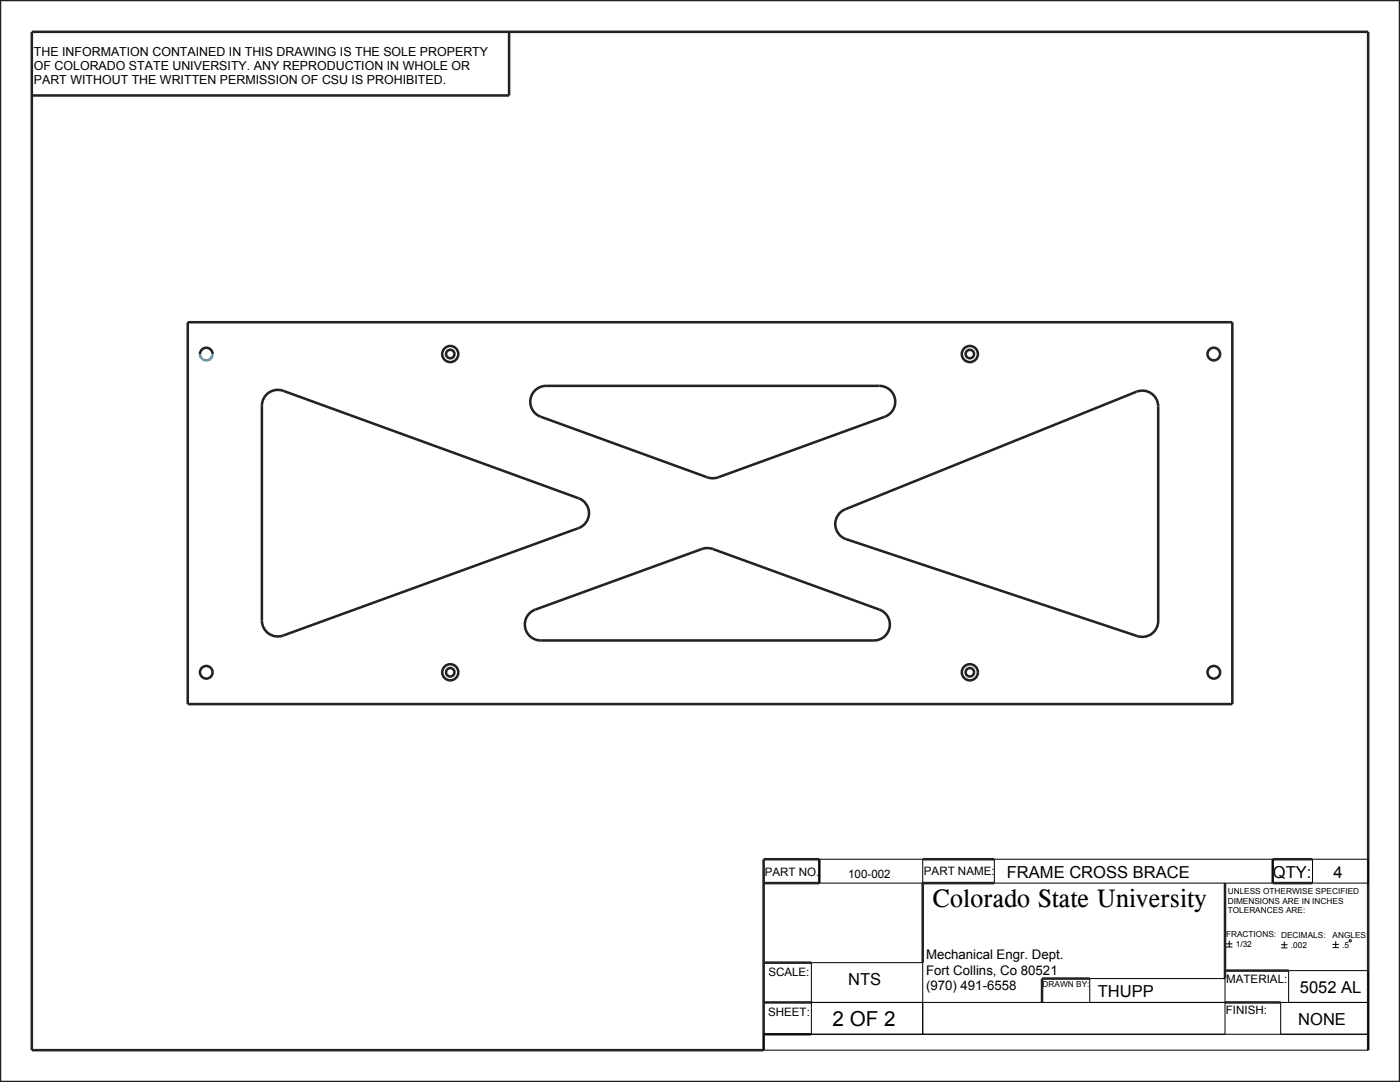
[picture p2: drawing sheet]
<svg xmlns="http://www.w3.org/2000/svg" width="279mm" height="216mm" viewBox="0 0 279 216" stroke-linecap="round" stroke-linejoin="round" font-family="sans-serif">
<defs><g id="words">
<text font-size="5.2" x="186.1" y="181">Colorado State University</text>
<text font-size="4.1" x="166.2" y="204.8">2 OF 2</text>
<g font-size="3.3">
<text x="200.9" y="175.1">FRAME CROSS BRACE</text>
<text x="254" y="175.1">QTY:</text>
<text x="266.1" y="175.1">4</text>
<text x="169.3" y="196.6">NTS</text>
<text x="219.1" y="198.9">THUPP</text>
<text x="259.4" y="198.1">5052 AL</text>
<text x="259.1" y="204.5">NONE</text>
</g>
<g font-size="2.6">
<text x="184.8" y="191.4">Mechanical Engr. Dept.</text>
<text x="184.8" y="194.5">Fort Collins, Co 80521</text>
<text x="184.8" y="197.5">(970) 491-6558</text>
</g>
<g font-size="2.5">
<text x="6.7" y="11.1">THE INFORMATION CONTAINED IN THIS DRAWING IS THE SOLE PROPERTY</text>
<text x="6.7" y="13.9">OF COLORADO STATE UNIVERSITY. ANY REPRODUCTION IN WHOLE OR</text>
<text x="6.7" y="16.8">PART WITHOUT THE WRITTEN PERMISSION OF CSU IS PROHIBITED.</text>
</g>
<g font-size="2.3">
<text x="152.6" y="174.8">PART NO.</text>
<text x="169.3" y="175.2">100-002</text>
<text x="184.4" y="174.7">PART NAME:</text>
<text x="153.3" y="194.8">SCALE:</text>
<text x="244.7" y="196.1">MATERIAL:</text>
<text x="153.3" y="202.7">SHEET:</text>
<text x="244.7" y="202.4">FINISH:</text>
</g>
<g font-size="1.7">
<text x="245" y="178.4">UNLESS OTHERWISE SPECIFIED</text>
<text x="245" y="180.3">DIMENSIONS ARE IN INCHES</text>
<text x="245" y="182.2">TOLERANCES ARE:</text>
<text x="244.7" y="187.1">FRACTIONS: DECIMALS:</text>
<text x="246.6" y="189">1/32</text>
<text x="257.6" y="189.1">.002</text>
<text x="265.9" y="187.2">ANGLES:</text>
<text x="267.9" y="189.1">.5</text>
<text x="208.1" y="196.9">DRAWN BY:</text>
</g>
</g></defs>
<g fill="none" stroke="#000" stroke-width=".2">
<path d="M163.5 171.4h20.6v4.8h-20.6zM198.4 171.4h55.6v4.8h-55.6zM261.9 171.4h11.1v4.8h-11.1zM244.7 188.3h1.3M244.7 189h1.3M245.3 187.7v1.3M255.7 188.5h1.2M255.7 189.1h1.2M256.3 187.9v1.2M265.9 188.4h1.3M265.9 189.1h1.3M266.6 187.8v1.3"/>
<path d="M269.4 187.5l.3 .1-.1 .3-.4-.1zM161.9 206.4v-14.3h22.2v14.3M161.9 200h82.6M217.5 200v-4.7h27v11.1M257.2 200v-6.3h15.8v15.8h-120.6v-3.1h120.6M273 200h-17.4v6.4"/>
</g>
<g fill="none" stroke="#222226" stroke-width=".51">
<path d="M0 0h279.4v215.9h-279.4zM101.6 6.3v12.7h-95.3M37.5 64.3h208.4v76.2h-208.4zM39.9 70.6a1.26 1.26 0 0 1 1.3-1.2 1.26 1.26 0 0 1 1.2 1.2M53.2 78.7a3.2 3.2 0 0 1 3.3-.7l59 21.4a3.2 3.2 0 0 1 2 3 3.2 3.2 0 0 1-2 3l-59 21.4a3.2 3.2 0 0 1-4.2-3v-42.8a3.2 3.2 0 0 1 .9-2.3zM106.7 78a3.2 3.2 0 0 1 2.3-1h66.5a3.2 3.2 0 0 1 3.1 2.6 3.2 3.2 0 0 1-2 3.6l-33.3 12-.8 .2-1.3-.2-33.3-12a3.2 3.2 0 0 1-1.2-5.2zM167.7 102.2l1-.6 58.1-23.4a3.2 3.2 0 0 1 4.3 2.9v42.8a3.2 3.2 0 0 1-4.1 3l-58.1-19.3a3.2 3.2 0 0 1-1.2-5.4zM105.7 122.3l1.1-.7 33.3-12.1 .8-.1 1.4 .1 33.2 12.1a3.2 3.2 0 0 1 2 3.6 3.2 3.2 0 0 1-3.1 2.6h-66.5a3.2 3.2 0 0 1-2.9-2 3.2 3.2 0 0 1 .7-3.5zM152.4 176.2h11.1v-4.8h-11.1v38.1h-146.1v-203.2h266.7v203.2M184.1 171.4h14.3M198.4 176.2h-14.3v15.9M244.5 176.2v19.1"/>
<path d="M261.9 171.4h-7.9v4.8h7.9M152.4 192.1h9.5M217.5 195.3h-9.5v4.7M244.5 193.7h12.7M152.4 206.4h9.5M152.4 200h9.5M244.5 200h11.1"/>
<circle cx="89.9" cy="70.6" r="1.61"/>
<circle cx="89.9" cy="70.6" r=".84"/>
<circle cx="193.6" cy="70.6" r="1.61"/>
<circle cx="193.6" cy="70.6" r=".84"/>
<circle cx="242.2" cy="70.6" r="1.26"/>
<circle cx="41.2" cy="134.1" r="1.26"/>
<circle cx="89.9" cy="134.1" r="1.61"/>
<circle cx="89.9" cy="134.1" r=".84"/>
<circle cx="193.6" cy="134.1" r="1.61"/>
<circle cx="193.6" cy="134.1" r=".84"/>
<circle cx="242.2" cy="134.1" r="1.26"/>
</g>
<path d="M39.9 70.6a1.26 1.26 0 0 0 1.3 1.3 1.26 1.26 0 0 0 1.2-1.3" fill="none" stroke="#09c" stroke-width=".51"/>
<use href="#words"/>
</svg>
